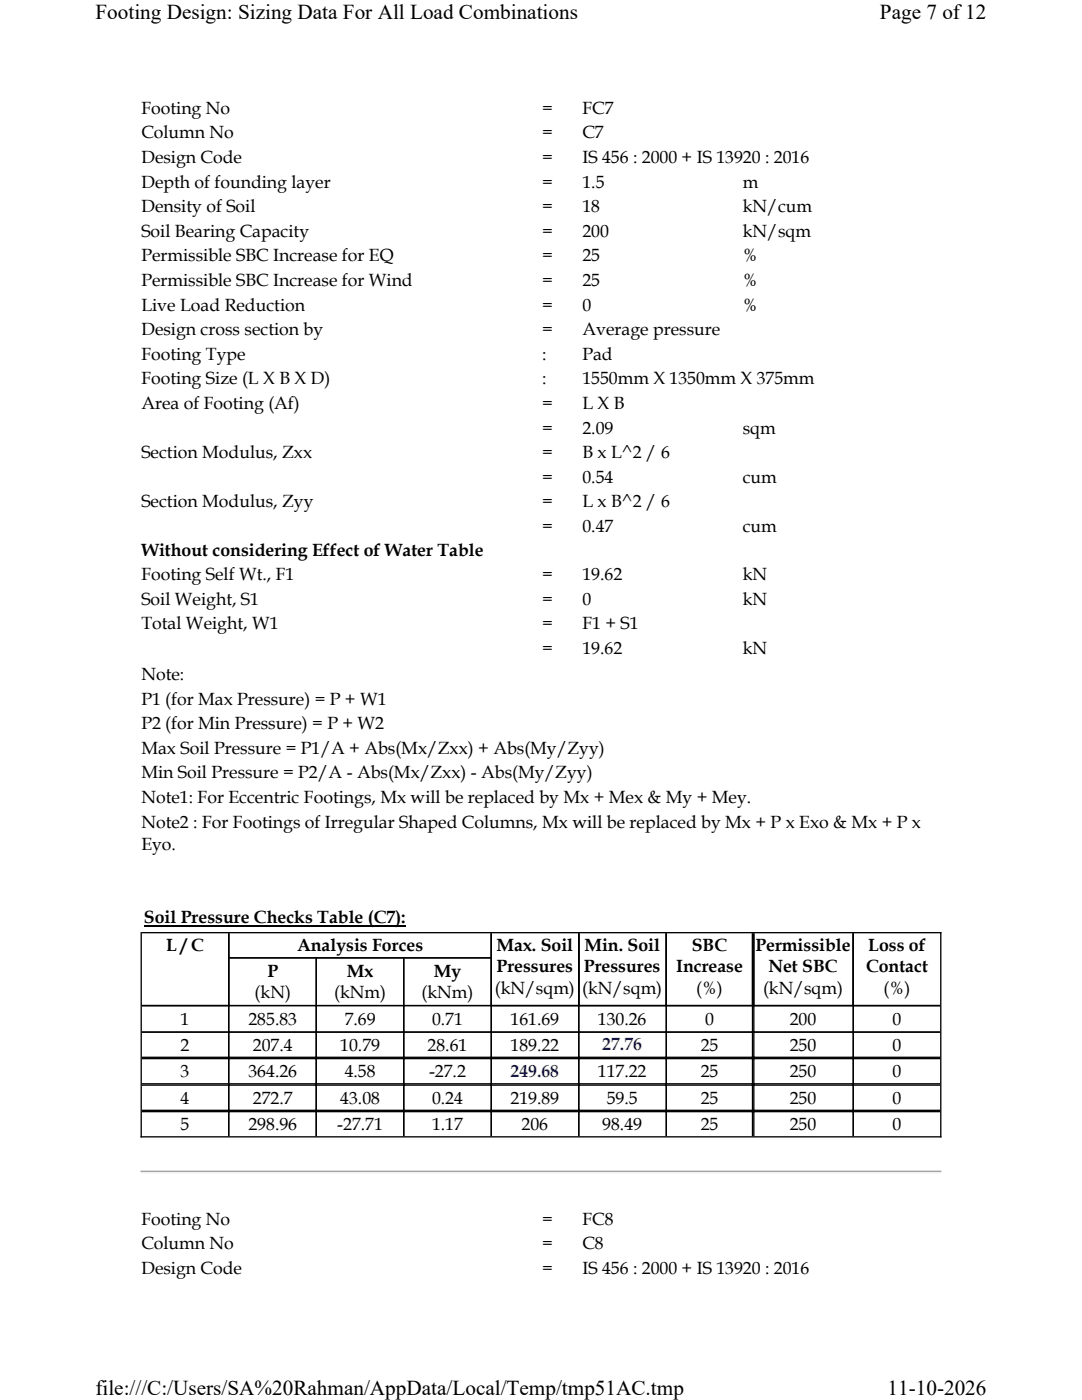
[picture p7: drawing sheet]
<svg xmlns="http://www.w3.org/2000/svg" width="216mm" height="279mm" viewBox="0 0 216 279" stroke-linecap="round" stroke-linejoin="round" font-family="sans-serif">
<defs><g id="words">
<g font-size="4.2">
<text x="19" y="3.8">Footing Design: Sizing Data For All Load Combinations</text>
<text x="175.6" y="3.8">Page 7 of12</text>
<text x="19" y="278.5">file:///C:/Users/SA%20Rahman/AppData/Local/Temp/tmp51AC.tmp</text>
<text x="177.1" y="278.5">11-10-2026</text>
</g>
<g font-size="3.5">
<text x="28.2" y="22.7">Footing No</text>
<text x="108.2" y="22.7">=</text>
<text x="116.2" y="22.7">FC7</text>
<text x="28.2" y="27.6">Column No</text>
<text x="108.2" y="27.6">=</text>
<text x="116.2" y="27.6">C7</text>
<text x="28.2" y="32.5">Design Code</text>
<text x="108.2" y="32.5">=</text>
<text x="116.2" y="32.5">IS 456 : 2000 + IS 13920 : 2016</text>
<text x="28.2" y="37.4">Depth of founding layer</text>
<text x="108.2" y="37.4">=</text>
<text x="116.2" y="37.4">1.5</text>
<text x="148.2" y="37.4">m</text>
<text x="28.2" y="42.3">Density of Soil</text>
<text x="28.2" y="47.2">Soil Bearing Capacity</text>
<text x="108.2" y="42.3">=</text>
<text x="108.2" y="47.2">=</text>
<text x="116.2" y="42.3">18</text>
<text x="116.2" y="47.2">200</text>
<text x="148.2" y="42.3">kN/cum</text>
<text x="148.2" y="47.2">kN/sqm</text>
<text x="28.2" y="52.2">Permissible SBC Increase for EQ</text>
<text x="108.2" y="52.2">=</text>
<text x="116.2" y="52.2">25</text>
<text x="148.2" y="52.2">%</text>
<text x="28.2" y="57.1">Permissible SBC Increase for Wind</text>
<text x="108.2" y="57.1">=</text>
<text x="116.2" y="57.1">25</text>
<text x="148.2" y="57.1">%</text>
<text x="28.2" y="62">Live Load Reduction</text>
<text x="108.2" y="62">=</text>
<text x="116.2" y="62">0</text>
<text x="148.2" y="62">%</text>
<text x="28.2" y="66.9">Design cross section by</text>
<text x="28.2" y="71.8">Footing Type</text>
<text x="108.2" y="66.9">=</text>
<text x="108.2" y="71.8">:</text>
<text x="116.2" y="66.9">Average pressure</text>
<text x="116.2" y="71.8">Pad</text>
<text x="28.2" y="76.7">Footing Size (L X B X D)</text>
<text x="108.2" y="76.7">:</text>
<text x="116.2" y="76.7">1550mm X 1350mm X 375mm</text>
<text x="28.2" y="81.6">Area of Footing (Af)</text>
<text x="108.2" y="81.6">=</text>
<text x="116.2" y="81.6">L X B</text>
<text x="108.2" y="86.5">=</text>
<text x="116.2" y="86.5">2.09</text>
<text x="148.2" y="86.5">sqm</text>
<text x="28.2" y="91.4">Section Modulus, Zxx</text>
<text x="108.2" y="91.4">=</text>
<text x="116.2" y="91.4">B x L^2 / 6</text>
<text x="28.2" y="101.3">Section Modulus, Zyy</text>
<text x="108.2" y="96.3">=</text>
<text x="108.2" y="101.3">=</text>
<text x="116.2" y="96.3">0.54</text>
<text x="116.2" y="101.3">L x B^2 / 6</text>
<text x="148.2" y="96.3">cum</text>
<text x="108.2" y="106.2">=</text>
<text x="116.2" y="106.2">0.47</text>
<text x="148.2" y="106.2">cum</text>
<text x="28.2" y="110.9">Without considering Effect of Water Table</text>
<text x="28.2" y="115.8">Footing Self Wt., F1</text>
<text x="108.2" y="115.8">=</text>
<text x="116.2" y="115.8">19.62</text>
<text x="148.2" y="115.8">kN</text>
<text x="28.2" y="120.7">Soil Weight, S1</text>
<text x="28.2" y="125.6">Total Weight, W1</text>
<text x="108.2" y="120.7">=</text>
<text x="108.2" y="125.6">=</text>
<text x="116.2" y="120.7">0</text>
<text x="116.2" y="125.6">F1 + S1</text>
<text x="148.2" y="120.7">kN</text>
<text x="108.2" y="130.5">=</text>
<text x="116.2" y="130.5">19.62</text>
<text x="148.2" y="130.5">kN</text>
<text x="28.2" y="135.7">Note:</text>
<text x="28.2" y="140.6">P1 (for Max Pressure) = P + W1</text>
<text x="28.2" y="145.5">P2 (for Min Pressure) = P + W2</text>
<text x="28.2" y="150.4">Max Soil Pressure = P1/A + Abs(Mx/Zxx) + Abs(My/Zyy)</text>
<text x="28.2" y="155.3">Min Soil Pressure = P2/A - Abs(Mx/Zxx) - Abs(My/Zyy)</text>
<text x="28.2" y="160.2">Note1: For Eccentric Footings, Mx will be replaced by Mx + Mex &amp; My + Mey.</text>
<text x="28.2" y="165.2">Note2 : For Footings of Irregular Shaped Columns, Mx will be replaced by Mx + P x Exo &amp; Mx + P x</text>
<text x="28.2" y="169.5">Eyo.</text>
<text x="28.7" y="184.2">Soil Pressure Checks Table (C7):</text>
<text x="33.2" y="189.8">L / C</text>
<text x="59.3" y="189.8">Analysis Forces</text>
<text x="99.1" y="189.8">Max. Soil</text>
<text x="116.6" y="189.8">Min. Soil</text>
<text x="138.1" y="189.8">SBC</text>
<text x="150.7" y="189.8">Permissible</text>
<text x="173.2" y="189.8">Loss of</text>
<text x="53.4" y="194.9">P</text>
<text x="69.2" y="194.9">Mx</text>
<text x="86.5" y="194.9">My</text>
<text x="99.1" y="194">Pressures</text>
<text x="116.5" y="194">Pressures</text>
<text x="134.9" y="194">Increase</text>
<text x="153.3" y="194">Net SBC</text>
<text x="172.8" y="194">Contact</text>
<text x="50.8" y="199.2">(kN)</text>
<text x="66.7" y="199.2">(kNm)</text>
<text x="84.1" y="199.2">(kNm)</text>
<text x="98.7" y="198.3">(kN/sqm)</text>
<text x="116.2" y="198.3">(kN/sqm)</text>
<text x="138.9" y="198.3">(%)</text>
<text x="152.3" y="198.3">(kN/sqm)</text>
<text x="176.3" y="198.3">(%)</text>
<text x="36" y="204.5">1</text>
<text x="36" y="209.7">2</text>
<text x="49.6" y="204.5">285.83</text>
<text x="50.5" y="209.7">207.4</text>
<text x="67.9" y="209.7">10.79</text>
<text x="68.8" y="204.5">7.69</text>
<text x="85.3" y="209.7">28.61</text>
<text x="86.2" y="204.5">0.71</text>
<text x="101.9" y="204.5">161.69</text>
<text x="101.9" y="209.7">189.22</text>
<text x="119.3" y="204.5">130.26</text>
<text x="139.8" y="209.7">25</text>
<text x="140.7" y="204.5">0</text>
<text x="157.6" y="204.5">200</text>
<text x="157.6" y="209.7">250</text>
<text x="178.1" y="204.5">0</text>
<text x="178.1" y="209.7">0</text>
<text x="36" y="215">3</text>
<text x="49.6" y="215">364.26</text>
<text x="68.8" y="215">4.58</text>
<text x="85.6" y="215">-27.2</text>
<text x="119.3" y="215">117.22</text>
<text x="139.8" y="215">25</text>
<text x="157.6" y="215">250</text>
<text x="178.1" y="215">0</text>
<text x="36" y="220.3">4</text>
<text x="50.5" y="220.3">272.7</text>
<text x="67.9" y="220.3">43.08</text>
<text x="86.2" y="220.3">0.24</text>
<text x="101.9" y="220.3">219.89</text>
<text x="121.1" y="220.3">59.5</text>
<text x="139.8" y="220.3">25</text>
<text x="157.6" y="220.3">250</text>
<text x="178.1" y="220.3">0</text>
<text x="36" y="225.5">5</text>
<text x="49.6" y="225.5">298.96</text>
<text x="67.3" y="225.5">-27.71</text>
<text x="86.2" y="225.5">1.17</text>
<text x="104.1" y="225.5">206</text>
<text x="120.2" y="225.5">98.49</text>
<text x="139.8" y="225.5">25</text>
<text x="157.6" y="225.5">250</text>
<text x="178.1" y="225.5">0</text>
<text x="28.2" y="244.4">Footing No</text>
<text x="108.2" y="244.4">=</text>
<text x="116.2" y="244.4">FC8</text>
<text x="28.2" y="249.3">Column No</text>
<text x="108.2" y="249.3">=</text>
<text x="116.2" y="249.3">C8</text>
<text x="28.2" y="254.2">Design Code</text>
<text x="108.2" y="254.2">=</text>
<text x="116.2" y="254.2">IS 456 : 2000 + IS 13920 : 2016</text>
</g>
<g font-size="3.5" fill="#00f">
<text x="120.2" y="209.6">27.76</text>
<text x="101.9" y="214.9">249.68</text>
</g>
</g></defs>
<path d="M28.7 184.8h52.2" fill="none" stroke="#000" stroke-width=".27"/>
<g fill="none" stroke="#000" stroke-width=".26">
<path d="M28.2 186v41M28.3 186.1h159.6M45.5 191.2h52.7M45.6 186.3v40.4M63.1 191v35.7M80.6 191v35.7M98 186.3v40.4M115.5 186.3v40.4M133 186.3v40.4M150.2 186.3v40.4M150.4 186.3v40.4M170.3 186.3v40.4"/>
<path d="M187.7 186v41M28.3 200.7h159.3M28.3 206h159.3M28.3 211.3h159.3M28.3 211h159.3M28.3 216.6h159.3M28.3 216.3h159.3M28 226.9h159.9M28.3 221.9h159.3M28.3 221.6h159.3"/>
</g>
<path d="M28 233.8h159.9" fill="none" stroke="#a0a0a0" stroke-width=".26"/>
<path d="M28 234h159.9" fill="none" stroke="#f0f0f0" stroke-width=".26"/>
<g fill="#fff">
<path d="M19 0h177.8v4.7h-177.8z" fill-rule="evenodd"/>
<path d="M19 274.7h177.8v4.7h-177.8z" fill-rule="evenodd"/>
</g>
<use href="#words"/>
</svg>
